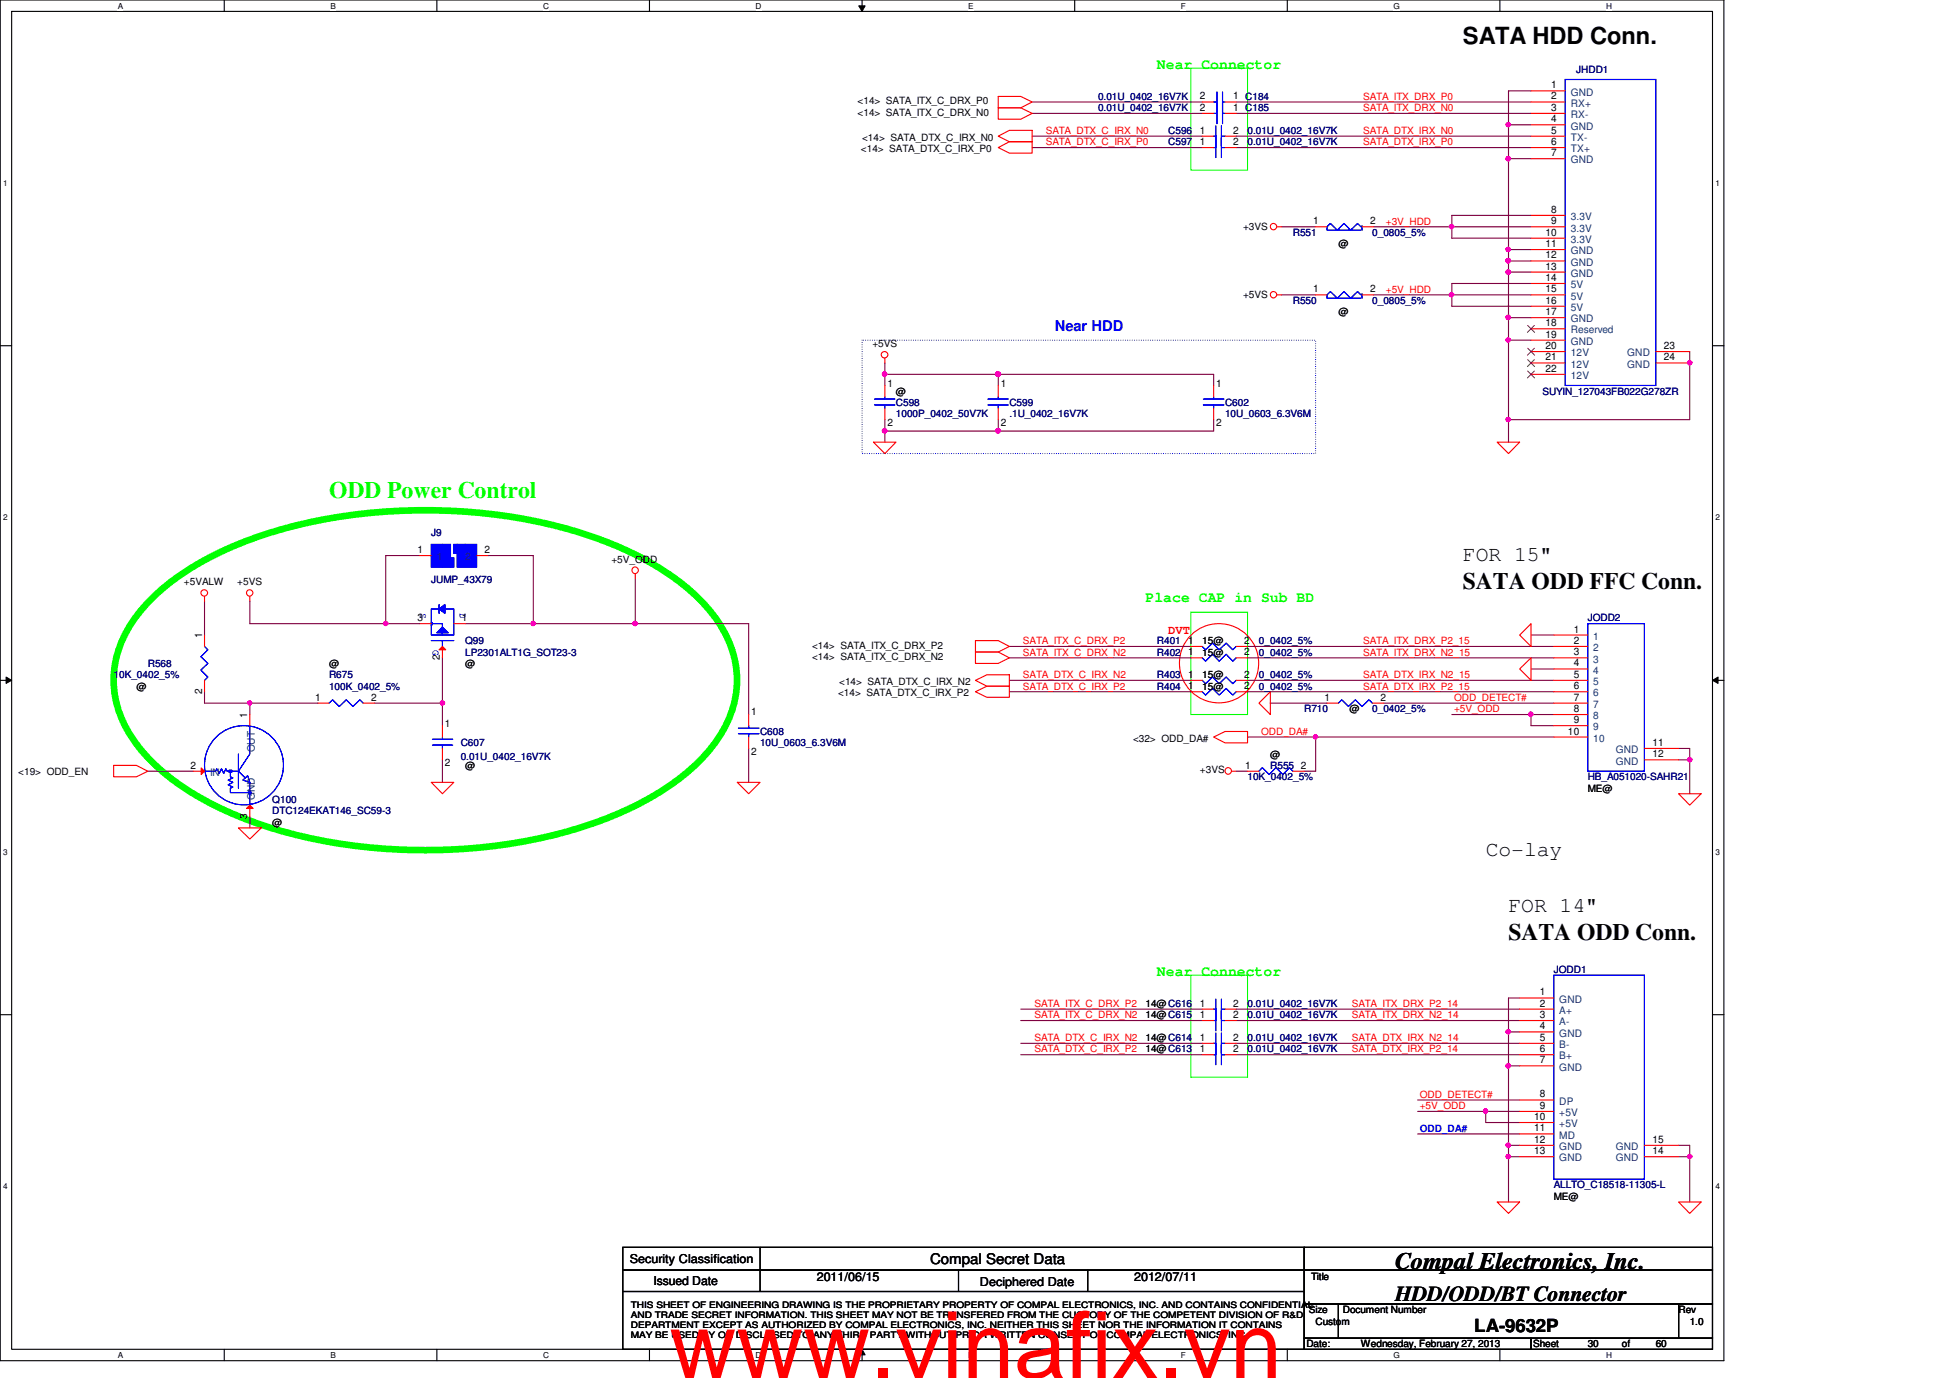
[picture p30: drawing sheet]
<svg xmlns="http://www.w3.org/2000/svg" width="297mm" height="210mm" viewBox="0 0 297 210" stroke-linecap="round" stroke-linejoin="round" font-family="sans-serif">
<defs><g id="words">
<text font-size="14.1" fill="#f00" x="102" y="209.9">www.vinafix.vn</text>
<g font-size="3.6">
<text x="222.8" y="6.8">SATA HDD Conn.</text>
<text x="222.8" y="89.7">SATA ODD FFC Conn.</text>
<text x="229.8" y="143.2">SATA ODD Conn.</text>
<text x="212.5" y="193.3">Compal Electronics, Inc.</text>
</g>
<text font-size="3.6" fill="#0f0" x="50.1" y="75.9">ODD Power Control</text>
<g font-size="3.3">
<text x="222.8" y="85.5">FOR 15&quot;</text>
<text x="226.3" y="130.3">Co-lay</text>
<text x="229.8" y="139">FOR 14&quot;</text>
<text x="212.5" y="198.1">HDD/ODD/BT Connector</text>
</g>
<text font-size="2.8" x="224.6" y="202.9">LA-9632P</text>
<g font-size="2.2" fill="#0f0">
<text x="176.2" y="10.5">Near Connector</text>
<text x="174.5" y="91.7">Place CAP in Sub BD</text>
<text x="176.2" y="148.7">Near Connector</text>
</g>
<text font-size="2.2" fill="#00f" x="160.7" y="50.5">Near HDD</text>
<text font-size="2.2" x="141.7" y="192.5">Compal Secret Data</text>
<text font-size="1.9" fill="#f00" x="178" y="96.6">DVT</text>
<g font-size="1.9">
<text x="95.9" y="192.4">Security Classification</text>
<text x="99.5" y="195.7">Issued Date</text>
<text x="124.4" y="195.2">2011/06/15</text>
<text x="149.3" y="195.8">Deciphered Date</text>
<text x="172.8" y="195.2">2012/07/11</text>
</g>
<g font-size="1.6">
<text x="182.7" y="15.2">2</text>
<text x="182.7" y="16.9">2</text>
<text x="187.8" y="15.2">1 C184</text>
<text x="187.8" y="16.9">1 C185</text>
<text x="236.3" y="13.5">1</text>
<text x="236.3" y="15.2">2</text>
<text x="236.3" y="16.9">3</text>
<text x="182.7" y="22.1">1</text>
<text x="182.7" y="20.4">1</text>
<text x="187.8" y="22.1">2</text>
<text x="187.8" y="20.4">2</text>
<text x="236.3" y="18.6">4</text>
<text x="236.3" y="20.4">5</text>
<text x="236.3" y="22.1">6</text>
<text x="236.3" y="23.8">7</text>
<text x="200" y="34.2">1</text>
<text x="208.7" y="34.2">2</text>
<text x="235.4" y="35.9">10</text>
<text x="236.3" y="32.4">8</text>
<text x="236.3" y="34.2">9</text>
<text x="235.4" y="37.6">11</text>
<text x="235.4" y="39.4">12</text>
<text x="235.4" y="41.1">13</text>
<text x="200" y="44.5">1</text>
<text x="208.7" y="44.5">2</text>
<text x="235.4" y="42.8">14</text>
<text x="235.4" y="44.5">15</text>
<text x="235.4" y="46.3">16</text>
<text x="235.4" y="48">17</text>
<text x="235.4" y="49.7">18</text>
<text x="235.4" y="51.4">19</text>
<text x="235.4" y="53.2">20</text>
<text x="253.4" y="53.2">23</text>
<text x="135.2" y="58.9">1</text>
<text x="152.4" y="58.9">1</text>
<text x="185.2" y="58.9">1</text>
<text x="235.4" y="54.9">21</text>
<text x="235.4" y="56.6">22</text>
<text x="253.4" y="54.9">24</text>
<text x="135.2" y="64.9">2</text>
<text x="152.4" y="64.9">2</text>
<text x="185.2" y="64.9">2</text>
<text x="63.6" y="84.2">1</text>
<text x="73.8" y="84.2">2</text>
<text x="63.6" y="94.6">3</text>
<text x="70.4" y="94.6">1</text>
<text x="30.8" y="97.2" transform="rotate(-90 30.8 97.2)">1</text>
<text x="67" y="100.5" transform="rotate(-90 67 100.5)">2</text>
<text x="181" y="99.8">1</text>
<text x="181" y="98.1">1</text>
<text x="189.5" y="99.8">2</text>
<text x="189.5" y="98.1">2</text>
<text x="239.7" y="96.4">1</text>
<text x="239.7" y="98.1">2</text>
<text x="239.7" y="99.8">3</text>
<text x="239.7" y="101.5">4</text>
<text x="30.8" y="105.7" transform="rotate(-90 30.8 105.7)">2</text>
<text x="48" y="106.7">1</text>
<text x="56.6" y="106.7">2</text>
<text x="181" y="103.3">1</text>
<text x="181" y="105">1</text>
<text x="189.5" y="103.3">2</text>
<text x="189.5" y="105">2</text>
<text x="201.8" y="106.7">1</text>
<text x="210.3" y="106.7">2</text>
<text x="239.7" y="103.3">5</text>
<text x="239.7" y="105">6</text>
<text x="239.7" y="106.7">7</text>
<text x="37.7" y="109.3" transform="rotate(-90 37.7 109.3)">1</text>
<text x="67.8" y="110.7">1</text>
<text x="114.4" y="109">1</text>
<text x="238.8" y="111.9">10</text>
<text x="239.7" y="108.5">8</text>
<text x="239.7" y="110.2">9</text>
<text x="251.7" y="113.6">11</text>
<text x="29" y="117.1">2</text>
<text x="67.8" y="116.7">2</text>
<text x="114.4" y="114.9">2</text>
<text x="189.7" y="117.1">1</text>
<text x="198.2" y="117.1">2</text>
<text x="251.7" y="115.4">12</text>
<text x="37.7" y="124.7" transform="rotate(-90 37.7 124.7)">3</text>
<text x="182.7" y="155.1">1</text>
<text x="182.7" y="153.3">1</text>
<text x="187.8" y="155.1">2</text>
<text x="187.8" y="153.3">2</text>
<text x="234.6" y="151.6">1</text>
<text x="234.6" y="153.3">2</text>
<text x="234.6" y="155.1">3</text>
<text x="182.7" y="158.5">1</text>
<text x="182.7" y="160.3">1</text>
<text x="187.8" y="158.5">2</text>
<text x="187.8" y="160.3">2</text>
<text x="234.6" y="156.8">4</text>
<text x="234.6" y="158.5">5</text>
<text x="234.6" y="160.3">6</text>
<text x="234.6" y="162">7</text>
<text x="234.6" y="167.2">8</text>
<text x="233.7" y="170.6">10</text>
<text x="233.7" y="172.3">11</text>
<text x="234.6" y="168.9">9</text>
<text x="233.7" y="174.1">12</text>
<text x="233.7" y="175.8">13</text>
<text x="251.7" y="175.8">14</text>
<text x="251.7" y="174.1">15</text>
</g>
<g font-size="1.6" fill="#004080">
<text x="239.3" y="14.6">GND</text>
<text x="239.3" y="16.3">RX+</text>
<text x="239.3" y="18">RX-</text>
<text x="239.3" y="19.7">GND</text>
<text x="239.3" y="21.5">TX-</text>
<text x="239.3" y="23.2">TX+</text>
<text x="239.3" y="24.9">GND</text>
<text x="239.3" y="33.5">3.3V</text>
<text x="239.3" y="35.3">3.3V</text>
<text x="239.3" y="37">3.3V</text>
<text x="239.3" y="38.7">GND</text>
<text x="239.3" y="40.5">GND</text>
<text x="239.3" y="42.2">GND</text>
<text x="239.3" y="43.9">5V</text>
<text x="239.3" y="45.6">5V</text>
<text x="239.3" y="47.4">5V</text>
<text x="239.3" y="49.1">GND</text>
<text x="239.3" y="50.8">Reserved</text>
<text x="239.3" y="52.5">GND</text>
<text x="239.3" y="54.3">12V</text>
<text x="239.3" y="56">12V</text>
<text x="239.3" y="57.7">12V</text>
<text x="247.9" y="54.3">GND</text>
<text x="247.9" y="56">GND</text>
<text x="66.5" y="85.3">1</text>
<text x="70.9" y="85.3">2</text>
<text x="242.7" y="97.5">1</text>
<text x="242.7" y="99.2">2</text>
<text x="242.7" y="100.9">3</text>
<text x="242.7" y="102.6">4</text>
<text x="242.7" y="104.4">5</text>
<text x="242.7" y="106.1">6</text>
<text x="242.7" y="107.8">7</text>
<text x="242.7" y="109.6">8</text>
<text x="242.7" y="111.3">9</text>
<text x="242.7" y="113">10</text>
<text x="32" y="118.2">IN</text>
<text x="38.8" y="114.6" transform="rotate(-90 38.8 114.6)">OUT</text>
<text x="246.1" y="114.7">GND</text>
<text x="246.1" y="116.5">GND</text>
<text x="38.8" y="121.8" transform="rotate(-90 38.8 121.8)">GND</text>
<text x="237.5" y="152.7">GND</text>
<text x="237.5" y="154.4">A+</text>
<text x="237.5" y="156.2">A-</text>
<text x="237.5" y="157.9">GND</text>
<text x="237.5" y="159.6">B-</text>
<text x="237.5" y="161.4">B+</text>
<text x="237.5" y="163.1">GND</text>
<text x="237.5" y="168.3">DP</text>
<text x="237.5" y="170">+5V</text>
<text x="237.5" y="171.7">+5V</text>
<text x="237.5" y="173.4">MD</text>
<text x="237.5" y="175.2">GND</text>
<text x="237.5" y="176.9">GND</text>
<text x="246.1" y="176.9">GND</text>
<text x="246.1" y="175.2">GND</text>
</g>
<g font-size="1.5" fill="#000080">
<text x="240.1" y="11.1">JHDD1</text>
<text x="167.3" y="15.2">0.01U_0402_16V7K</text>
<text x="167.3" y="16.9">0.01U_0402_16V7K</text>
<text x="178" y="22.1">C597</text>
<text x="178" y="20.4">C596</text>
<text x="190" y="22.1">0.01U_0402_16V7K</text>
<text x="190" y="20.4">0.01U_0402_16V7K</text>
<text x="196.9" y="35.9">R551</text>
<text x="209" y="35.9">0_0805_5%</text>
<text x="196.9" y="46.3">R550</text>
<text x="209" y="46.3">0_0805_5%</text>
<text x="136.5" y="61.8">C598</text>
<text x="136.5" y="63.6">1000P_0402_50V7K</text>
<text x="153.8" y="61.8">C599</text>
<text x="153.8" y="63.6">.1U_0402_16V7K</text>
<text x="186.6" y="61.8">C602</text>
<text x="186.6" y="63.6">10U_0603_6.3V6M</text>
<text x="234.9" y="60.1">SUYIN_127043FB022G278ZR</text>
<text x="65.7" y="81.7">J9</text>
<text x="65.7" y="88.8">JUMP_43X79</text>
<text x="241.8" y="94.7">JODD2</text>
<text x="22.5" y="101.6">R568</text>
<text x="70.9" y="98.1">Q99</text>
<text x="70.9" y="99.9">LP2301ALT1G_SOT23-3</text>
<text x="176.2" y="99.9">R402</text>
<text x="176.2" y="98.1">R401</text>
<text x="191.8" y="99.9">0_0402_5%</text>
<text x="191.8" y="98.1">0_0402_5%</text>
<text x="17.3" y="103.3">10K_0402_5%</text>
<text x="50.1" y="103.3">R675</text>
<text x="50.1" y="105">100K_0402_5%</text>
<text x="176.2" y="103.3">R403</text>
<text x="176.2" y="105">R404</text>
<text x="191.8" y="103.3">0_0402_5%</text>
<text x="191.8" y="105">0_0402_5%</text>
<text x="70.2" y="113.7">C607</text>
<text x="115.8" y="111.9">C608</text>
<text x="115.8" y="113.7">10U_0603_6.3V6M</text>
<text x="198.7" y="108.5">R710</text>
<text x="209" y="108.5">0_0402_5%</text>
<text x="70.2" y="115.7">0.01U_0402_16V7K</text>
<text x="190" y="118.9">10K_0402_5%</text>
<text x="193.5" y="117.1">R555</text>
<text x="241.8" y="118.9">HB_A051020-SAHR21</text>
<text x="41.5" y="122.3">Q100</text>
<text x="41.5" y="124">DTC124EKAT146_SC59-3</text>
<text x="236.7" y="148.2">JODD1</text>
<text x="190" y="155.1">0.01U_0402_16V7K</text>
<text x="190" y="153.4">0.01U_0402_16V7K</text>
<text x="190" y="158.6">0.01U_0402_16V7K</text>
<text x="190" y="160.3">0.01U_0402_16V7K</text>
<text x="236.7" y="181">ALLTO_C18518-11305-L</text>
</g>
<g font-size="1.5">
<text x="130.6" y="15.9">&lt;14&gt; SATA_ITX_C_DRX_P0</text>
<text x="130.6" y="17.7">&lt;14&gt; SATA_ITX_C_DRX_N0</text>
<text x="131.1" y="23.2">&lt;14&gt; SATA_DTX_C_IRX_P0</text>
<text x="131.3" y="21.4">&lt;14&gt; SATA_DTX_C_IRX_N0</text>
<text x="189.4" y="35.1">+3VS</text>
<text x="203.9" y="37.7">@</text>
<text x="189.4" y="45.5">+5VS</text>
<text x="132.9" y="52.9">+5VS</text>
<text x="203.9" y="48">@</text>
<text x="136.5" y="60.1">@</text>
<text x="28" y="89.2">+5VALW</text>
<text x="36.1" y="89.2">+5VS</text>
<text x="93.1" y="85.7">+5V_ODD</text>
<text x="50.1" y="101.6">@</text>
<text x="70.9" y="101.6">@</text>
<text x="123.7" y="98.8">&lt;14&gt; SATA_ITX_C_DRX_P2</text>
<text x="123.7" y="100.5">&lt;14&gt; SATA_ITX_C_DRX_N2</text>
<text x="183.1" y="99.9">15@</text>
<text x="183.1" y="98.1">15@</text>
<text x="20.8" y="105">@</text>
<text x="127.7" y="106.1">&lt;14&gt; SATA_DTX_C_IRX_P2</text>
<text x="127.8" y="104.4">&lt;14&gt; SATA_DTX_C_IRX_N2</text>
<text x="183.1" y="103.3">15@</text>
<text x="183.1" y="105">15@</text>
<text x="172.6" y="113">&lt;32&gt; ODD_DA#</text>
<text x="205.6" y="108.5">@</text>
<text x="2.8" y="118">&lt;19&gt; ODD_EN</text>
<text x="70.9" y="117.1">@</text>
<text x="182.8" y="117.8">+3VS</text>
<text x="193.5" y="115.4">@</text>
<text x="41.5" y="125.8">@</text>
<text x="241.8" y="120.6">ME@</text>
<text x="174.5" y="155.1">14@C615</text>
<text x="174.5" y="153.4">14@C616</text>
<text x="174.5" y="158.6">14@C614</text>
<text x="174.5" y="160.3">14@C613</text>
<text x="236.7" y="182.8">ME@</text>
<text x="199.7" y="195">Title</text>
<text x="199.4" y="200">Size</text>
<text x="200.4" y="201.8">Custom</text>
<text x="204.6" y="200">Document Number</text>
<text x="255.7" y="200">Rev</text>
<text x="257.4" y="201.8">1.0</text>
<text x="199" y="205.2">Date:</text>
<text x="207.3" y="205.2">Wednesday, February 27, 2013</text>
<text x="233.5" y="205.2">Sheet</text>
<text x="241.8" y="205.2">30</text>
<text x="247.1" y="205.2">of</text>
<text x="252.2" y="205.2">60</text>
</g>
<g font-size="1.5" fill="#f00">
<text x="207.6" y="16.9">SATA_ITX_DRX_N0</text>
<text x="207.6" y="15.2">SATA_ITX_DRX_P0</text>
<text x="159.3" y="22.1">SATA_DTX_C_IRX_P0</text>
<text x="159.3" y="20.4">SATA_DTX_C_IRX_N0</text>
<text x="207.6" y="20.4">SATA_DTX_IRX_N0</text>
<text x="207.6" y="22.1">SATA_DTX_IRX_P0</text>
<text x="211.1" y="34.2">+3V_HDD</text>
<text x="211.1" y="44.6">+5V_HDD</text>
<text x="155.8" y="98.1">SATA_ITX_C_DRX_P2</text>
<text x="155.8" y="99.9">SATA_ITX_C_DRX_N2</text>
<text x="207.6" y="99.9">SATA_ITX_DRX_N2_15</text>
<text x="207.6" y="98.1">SATA_ITX_DRX_P2_15</text>
<text x="155.8" y="103.3">SATA_DTX_C_IRX_N2</text>
<text x="155.8" y="105">SATA_DTX_C_IRX_P2</text>
<text x="207.6" y="105">SATA_DTX_IRX_P2_15</text>
<text x="207.6" y="103.3">SATA_DTX_IRX_N2_15</text>
<text x="221.5" y="106.8">ODD_DETECT#</text>
<text x="192.1" y="111.9">ODD_DA#</text>
<text x="221.5" y="108.5">+5V_ODD</text>
<text x="157.6" y="153.4">SATA_ITX_C_DRX_P2</text>
<text x="157.6" y="155.1">SATA_ITX_C_DRX_N2</text>
<text x="205.9" y="155.1">SATA_ITX_DRX_N2_14</text>
<text x="205.9" y="153.4">SATA_ITX_DRX_P2_14</text>
<text x="157.6" y="158.6">SATA_DTX_C_IRX_N2</text>
<text x="157.6" y="160.3">SATA_DTX_C_IRX_P2</text>
<text x="205.9" y="160.3">SATA_DTX_IRX_P2_14</text>
<text x="205.9" y="158.6">SATA_DTX_IRX_N2_14</text>
<text x="216.3" y="167.2">ODD_DETECT#</text>
<text x="216.3" y="169">+5V_ODD</text>
</g>
<g font-size="1.5" fill="#00f">
<text x="64" y="93.4" transform="rotate(90 64 93.4)">S</text>
<text x="70.1" y="93.4" transform="rotate(90 70.1 93.4)">D</text>
<text x="65.9" y="99" transform="rotate(90 65.9 99)">G</text>
<text x="216.3" y="172.4">ODD_DA#</text>
</g>
<g font-size="1.4">
<text x="96.1" y="199.2">THIS SHEET OF ENGINEERING DRAWING IS THE PROPRIETARY PROPERTY OF COMPAL ELECTRONICS, INC. AND CONTAINS CONFIDENTIAL</text>
<text x="96.1" y="200.7">AND TRADE SECRET INFORMATION. THIS SHEET MAY NOT BE TRANSFERED FROM THE CUSTODY OF THE COMPETENT DIVISION OF R&amp;D</text>
<text x="96.1" y="202.3">DEPARTMENT EXCEPT AS AUTHORIZED BY COMPAL ELECTRONICS, INC. NEITHER THIS SHEET NOR THE INFORMATION IT CONTAINS</text>
<text x="96.1" y="203.9">MAY BE USED BY OR DISCLOSED TO ANY THIRD PARTY WITHOUT PRIOR WRITTEN CONSENT OF COMPAL ELECTRONICS, INC.</text>
</g>
<g font-size="1.3">
<text x="17.9" y="1.4">A</text>
<text x="50.3" y="1.4">B</text>
<text x="82.7" y="1.4">C</text>
<text x="115.1" y="1.4">D</text>
<text x="147.5" y="1.4">E</text>
<text x="179.9" y="1.4">F</text>
<text x="212.3" y="1.4">G</text>
<text x="244.6" y="1.4">H</text>
<text x=".5" y="28.3">1</text>
<text x="261.3" y="28.3">1</text>
<text x=".5" y="79.2">2</text>
<text x="261.3" y="79.2">2</text>
<text x=".5" y="130.2">3</text>
<text x="261.3" y="130.2">3</text>
<text x=".5" y="181.1">4</text>
<text x="261.3" y="181.1">4</text>
<text x="17.9" y="206.9">A</text>
<text x="50.3" y="206.9">B</text>
<text x="82.7" y="206.9">C</text>
<text x="115.1" y="206.9">D</text>
<text x="147.5" y="206.9">E</text>
<text x="179.9" y="206.9">F</text>
<text x="212.3" y="206.9">G</text>
<text x="244.6" y="206.9">H</text>
</g>
</g></defs>
<path d="M0 0h262.6v207.3h-262.6zM1.8 1.7h259.1v203.8h-259.1z" fill="none" stroke="#000" stroke-width=".17"/>
<g fill="#fff">
<path d="M17.9 .2h.9v1.4h-.9z"/>
<path d="M17.9 205.7h.9v1.4h-.9z"/>
</g>
<path d="M34.2 0v1.7M34.2 205.5v1.8" fill="none" stroke="#000" stroke-width=".17"/>
<g fill="#fff">
<path d="M50.3 .2h.8v1.4h-.8z"/>
<path d="M50.3 205.7h.8v1.4h-.8z"/>
</g>
<path d="M66.5 0v1.7M66.5 205.5v1.8" fill="none" stroke="#000" stroke-width=".17"/>
<g fill="#fff">
<path d="M82.7 .2h.9v1.4h-.9z"/>
<path d="M82.7 205.7h.9v1.4h-.9z"/>
</g>
<path d="M98.9 0v1.7M98.9 205.5v1.8" fill="none" stroke="#000" stroke-width=".17"/>
<g fill="#fff">
<path d="M115.1 .2h.9v1.4h-.9z"/>
<path d="M115.1 205.7h.9v1.4h-.9z"/>
</g>
<path d="M131.3 0v1.7M131.3 205.5v1.8" fill="none" stroke="#000" stroke-width=".17"/>
<path d="M130.8 .9h1l-.5 .8zM131.3 205.5l.5 .9h-1z" fill="#000"/>
<path d="M130.8 .9h1l-.5 .8zM131.3 205.5l.5 .9h-1z" fill="none" stroke="#000" stroke-width=".15"/>
<g fill="#fff">
<path d="M147.5 .2h.8v1.4h-.8z"/>
<path d="M147.5 205.7h.8v1.4h-.8z"/>
</g>
<path d="M163.7 0v1.7M163.7 205.5v1.8" fill="none" stroke="#000" stroke-width=".17"/>
<g fill="#fff">
<path d="M179.9 .2h.7v1.4h-.7z"/>
<path d="M179.9 205.7h.7v1.4h-.7z"/>
</g>
<path d="M196.1 0v1.7M196.1 205.5v1.8" fill="none" stroke="#000" stroke-width=".17"/>
<g fill="#fff">
<path d="M212.3 .2h.9v1.4h-.9z"/>
<path d="M212.3 205.7h.9v1.4h-.9z"/>
</g>
<path d="M228.5 0v1.7M228.5 205.5v1.8" fill="none" stroke="#000" stroke-width=".17"/>
<g fill="#fff">
<path d="M244.6 .2h.9v1.4h-.9z"/>
<path d="M244.6 205.7h.9v1.4h-.9z"/>
<path d="M.5 27.2h.7v1.4h-.7z"/>
<path d="M261.3 27.2h.7v1.4h-.7z"/>
<path d="M.5 78.1h.7v1.4h-.7z"/>
<path d="M261.3 78.1h.7v1.4h-.7z"/>
</g>
<path d="M0 52.7h1.8M260.9 52.7h1.7" fill="none" stroke="#000" stroke-width=".17"/>
<g fill="#fff">
<path d="M.5 129.1h.7v1.4h-.7z"/>
<path d="M261.3 129.1h.7v1.4h-.7z"/>
</g>
<path d="M0 103.6h1.8M260.9 103.6h1.7" fill="none" stroke="#000" stroke-width=".17"/>
<path d="M.9 103.1l.9 .5-.9 .5zM260.9 103.6l.8-.5v1z" fill="#000"/>
<path d="M.9 103.1l.9 .5-.9 .5zM260.9 103.6l.8-.5v1z" fill="none" stroke="#000" stroke-width=".15"/>
<g fill="#fff">
<path d="M.5 180h.7v1.4h-.7z"/>
<path d="M261.3 180h.7v1.4h-.7z"/>
</g>
<path d="M0 154.6h1.8M260.9 154.6h1.7" fill="none" stroke="#000" stroke-width=".17"/>
<path d="M131.3 51.8h69.1v17.3h-69.1z" fill="none" stroke="#00f" stroke-width=".17" stroke-dasharray="0 .3"/>
<path d="M181.4 10.4h8.6v15.5h-8.6zM181.4 93.3h8.6v15.5h-8.6zM181.4 148.6h8.6v15.5h-8.6z" fill="none" stroke="#0f0" stroke-width=".17"/>
<path d="M23.8 90.5a45.2 45.2 0 0 1 17-9.2 83.1 83.1 0 0 1 47.9 0 45.3 45.3 0 0 1 17.1 9.2 19.1 19.1 0 0 1 6.4 11.3 16.6 16.6 0 0 1-5 13.4 40.8 40.8 0 0 1-15.9 9.9 82.3 82.3 0 0 1-45 2.4 54.7 54.7 0 0 1-19.1-8.1 24.2 24.2 0 0 1-8.9-10.6 15 15 0 0 1 1.6-13.7l1.1-1.6 1.3-1.5z" fill="none" stroke="#0f0" stroke-width="1"/>
<circle cx="185.7" cy="101" r="6" fill="none" stroke="#f00" stroke-width=".17"/>
<path d="M188.3 17.3h44.9M188.3 15.5h44.9M229.8 13.8v5.2M157.2 22.5h25.9M157.2 20.7h25.9M188.3 20.7h44.9M188.3 22.5h44.9M134.8 55.3v1.7M184.9 57h-32.8v1.7M134.8 65.7v1.7M152.1 63.9v1.8" fill="none" stroke="#800040" stroke-width=".17"/>
<circle cx="152" cy="57" r=".34" fill="#f0f"/>
<circle cx="152" cy="57" r=".34" fill="none" stroke="#f0f" stroke-width=".17"/>
<path d="M229.8 13.8h3.4M229.8 19h3.4M134.8 57v1.7M134.8 63.9v1.8M184.9 63.9v1.8h-32.8M229.8 63.9v3.5" fill="none" stroke="#800040" stroke-width=".17"/>
<circle cx="152" cy="65.6" r=".34" fill="#f0f"/>
<circle cx="152" cy="65.6" r=".34" fill="none" stroke="#f0f" stroke-width=".17"/>
<path d="M134.8 65.7h17.3" fill="none" stroke="#800040" stroke-width=".17"/>
<circle cx="152" cy="65.6" r=".34" fill="#f0f"/>
<circle cx="152" cy="65.6" r=".34" fill="none" stroke="#f0f" stroke-width=".17"/>
<circle cx="134.7" cy="65.6" r=".34" fill="#f0f"/>
<circle cx="134.7" cy="65.6" r=".34" fill="none" stroke="#f0f" stroke-width=".17"/>
<path d="M134.8 57h17.3M184.9 57v1.7" fill="none" stroke="#800040" stroke-width=".17"/>
<circle cx="152" cy="57" r=".34" fill="#f0f"/>
<circle cx="152" cy="57" r=".34" fill="none" stroke="#f0f" stroke-width=".17"/>
<circle cx="134.7" cy="57" r=".34" fill="#f0f"/>
<circle cx="134.7" cy="57" r=".34" fill="none" stroke="#f0f" stroke-width=".17"/>
<path d="M81.2 95h15.6M67.4 115.7v3.5" fill="none" stroke="#800040" stroke-width=".17"/>
<circle cx="96.7" cy="95" r=".32" fill="#f0f"/>
<circle cx="96.7" cy="95" r=".32" fill="none" stroke="#f0f" stroke-width=".17"/>
<circle cx="81.2" cy="95" r=".32" fill="#f0f"/>
<circle cx="81.2" cy="95" r=".32" fill="none" stroke="#f0f" stroke-width=".17"/>
<path d="M58.8 95h5.2" fill="none" stroke="#800040" stroke-width=".17"/>
<circle cx="58.8" cy="95" r=".33" fill="#f0f"/>
<circle cx="58.8" cy="95" r=".33" fill="none" stroke="#f0f" stroke-width=".17"/>
<path d="M38.1 91.6v3.4M22.5 117.5h6.9M67.4 107.1v3.4M38.1 124.4v1.7" fill="none" stroke="#800040" stroke-width=".17"/>
<circle cx="67.4" cy="107.1" r=".33" fill="#f0f"/>
<circle cx="67.4" cy="107.1" r=".33" fill="none" stroke="#f0f" stroke-width=".17"/>
<path d="M96.8 95h17.2" fill="none" stroke="#800040" stroke-width=".17"/>
<circle cx="96.7" cy="95" r=".32" fill="#f0f"/>
<circle cx="96.7" cy="95" r=".32" fill="none" stroke="#f0f" stroke-width=".17"/>
<path d="M233.2 24.2h-3.4v13.8M64 84.6h-5.2v10.4h-20.7M81.2 84.6v10.4h-10.3M38.1 107.1v1.7" fill="none" stroke="#800040" stroke-width=".17"/>
<circle cx="229.7" cy="24.2" r=".34" fill="#f0f"/>
<circle cx="229.7" cy="24.2" r=".34" fill="none" stroke="#f0f" stroke-width=".17"/>
<path d="M257.4 55.3v8.6" fill="none" stroke="#800040" stroke-width=".17"/>
<circle cx="257.4" cy="55.3" r=".33" fill="#f0f"/>
<circle cx="257.4" cy="55.3" r=".33" fill="none" stroke="#f0f" stroke-width=".17"/>
<path d="M229.8 63.9h27.6" fill="none" stroke="#800040" stroke-width=".17"/>
<circle cx="229.8" cy="63.9" r=".33" fill="#f0f"/>
<circle cx="229.8" cy="63.9" r=".33" fill="none" stroke="#f0f" stroke-width=".17"/>
<path d="M229.8 38h3.4M229.8 39.8v1.6M221.2 43.2v1.7" fill="none" stroke="#800040" stroke-width=".17"/>
<circle cx="229.7" cy="39.7" r=".34" fill="#f0f"/>
<circle cx="229.7" cy="39.7" r=".34" fill="none" stroke="#f0f" stroke-width=".17"/>
<path d="M229.8 48.4v3.4h3.4" fill="none" stroke="#800040" stroke-width=".17"/>
<circle cx="229.7" cy="48.3" r=".34" fill="#f0f"/>
<circle cx="229.7" cy="48.3" r=".34" fill="none" stroke="#f0f" stroke-width=".17"/>
<path d="M229.8 38v1.8M221.2 43.2h12M229.8 41.4v7h3.4" fill="none" stroke="#800040" stroke-width=".17"/>
<circle cx="229.7" cy="39.7" r=".34" fill="#f0f"/>
<circle cx="229.7" cy="39.7" r=".34" fill="none" stroke="#f0f" stroke-width=".17"/>
<circle cx="229.8" cy="38" r=".33" fill="#f0f"/>
<circle cx="229.8" cy="38" r=".33" fill="none" stroke="#f0f" stroke-width=".17"/>
<path d="M229.8 39.8h3.4M229.8 41.4h3.4" fill="none" stroke="#800040" stroke-width=".17"/>
<circle cx="229.7" cy="41.4" r=".34" fill="#f0f"/>
<circle cx="229.7" cy="41.4" r=".34" fill="none" stroke="#f0f" stroke-width=".17"/>
<path d="M233.2 44.9h-12v1.8" fill="none" stroke="#800040" stroke-width=".17"/>
<circle cx="221.1" cy="44.9" r=".33" fill="#f0f"/>
<circle cx="221.1" cy="44.9" r=".33" fill="none" stroke="#f0f" stroke-width=".17"/>
<path d="M221.2 46.7h12M229.8 51.8v12.1" fill="none" stroke="#800040" stroke-width=".17"/>
<circle cx="229.8" cy="51.8" r=".33" fill="#f0f"/>
<circle cx="229.8" cy="51.8" r=".33" fill="none" stroke="#f0f" stroke-width=".17"/>
<path d="M229.8 19v5.2" fill="none" stroke="#800040" stroke-width=".17"/>
<circle cx="229.8" cy="19" r=".33" fill="#f0f"/>
<circle cx="229.8" cy="19" r=".33" fill="none" stroke="#f0f" stroke-width=".17"/>
<path d="M257.4 53.6v1.7M31.2 91.6v5.1M31.2 105.4v1.7h17.2M67.4 100.2v6.9h-10.3M188.3 117.5h1.7M198.7 117.5h1.7" fill="none" stroke="#800040" stroke-width=".17"/>
<circle cx="38" cy="107.1" r=".32" fill="#f0f"/>
<circle cx="38" cy="107.1" r=".32" fill="none" stroke="#f0f" stroke-width=".17"/>
<path d="M190 98.5h46.7M153.8 103.6h27.6M153.8 105.4h27.6M190 105.4h46.7M190 103.6h46.7M190 100.2h46.7M190 112.3h10.4M210.8 107.1h25.9M233.2 101.9h3.5M233.2 108.8h3.5" fill="none" stroke="#800040" stroke-width=".17"/>
<circle cx="233.2" cy="108.8" r=".33" fill="#f0f"/>
<circle cx="233.2" cy="108.8" r=".33" fill="none" stroke="#f0f" stroke-width=".17"/>
<path d="M153.8 98.5h27.6M153.8 100.2h27.6M193.5 107.1h8.6M200.4 112.3v5.2M221.2 108.8h12v1.7h3.5" fill="none" stroke="#800040" stroke-width=".17"/>
<circle cx="200.4" cy="112.2" r=".32" fill="#f0f"/>
<circle cx="200.4" cy="112.2" r=".32" fill="none" stroke="#f0f" stroke-width=".17"/>
<path d="M157.2 17.3h25.9M157.2 15.5h25.9M195.2 44.9h5.2M74.3 84.6h6.9M96.8 88.1v6.9M114 95v13.8M233.2 96.7h3.5M200.4 112.3h36.3M255.7 114h1.7M257.4 115.7v5.2" fill="none" stroke="#800040" stroke-width=".17"/>
<circle cx="257.4" cy="115.7" r=".33" fill="#f0f"/>
<circle cx="257.4" cy="115.7" r=".33" fill="none" stroke="#f0f" stroke-width=".17"/>
<path d="M257.4 114v1.7h-1.7M155.5 158.9h27.6M155.5 153.7h27.6M155.5 155.5h27.6M188.3 158.9h43.2M188.3 155.5h43.2M188.3 153.7h43.2M155.5 160.7h27.6M188.3 160.7h43.2M215.9 167.6h15.6M215.9 172.7h15.6M226.3 169.3h5.2" fill="none" stroke="#800040" stroke-width=".17"/>
<circle cx="226.3" cy="169.2" r=".33" fill="#f0f"/>
<circle cx="226.3" cy="169.2" r=".33" fill="none" stroke="#f0f" stroke-width=".17"/>
<path d="M229.8 152h1.7M229.8 157.2v5.2M215.9 169.3h10.4v1.7h5.2" fill="none" stroke="#800040" stroke-width=".17"/>
<circle cx="229.8" cy="157.2" r=".33" fill="#f0f"/>
<circle cx="229.8" cy="157.2" r=".33" fill="none" stroke="#f0f" stroke-width=".17"/>
<path d="M229.8 157.2h1.7M229.8 162.4h1.7" fill="none" stroke="#800040" stroke-width=".17"/>
<circle cx="229.7" cy="162.3" r=".34" fill="#f0f"/>
<circle cx="229.7" cy="162.3" r=".34" fill="none" stroke="#f0f" stroke-width=".17"/>
<path d="M229.8 162.4v12.1h1.7" fill="none" stroke="#800040" stroke-width=".17"/>
<circle cx="229.8" cy="174.4" r=".33" fill="#f0f"/>
<circle cx="229.8" cy="174.4" r=".33" fill="none" stroke="#f0f" stroke-width=".17"/>
<path d="M229.8 174.5v1.7h1.7" fill="none" stroke="#800040" stroke-width=".17"/>
<circle cx="229.8" cy="176.2" r=".33" fill="#f0f"/>
<circle cx="229.8" cy="176.2" r=".33" fill="none" stroke="#f0f" stroke-width=".17"/>
<path d="M229.8 176.2v6.9M255.7 174.5h1.7M257.4 176.2v6.9" fill="none" stroke="#800040" stroke-width=".17"/>
<circle cx="257.4" cy="176.2" r=".33" fill="#f0f"/>
<circle cx="257.4" cy="176.2" r=".33" fill="none" stroke="#f0f" stroke-width=".17"/>
<path d="M195.2 34.5h5.2M209.2 34.5h12M221.2 34.5h12M221.2 34.5v1.8M233.2 32.8h-12v1.7M209.2 44.9h12M114 114v5.2M229.8 152v5.2M257.4 174.5v1.7h-1.7" fill="none" stroke="#800040" stroke-width=".17"/>
<circle cx="221.1" cy="34.5" r=".33" fill="#f0f"/>
<circle cx="221.1" cy="34.5" r=".33" fill="none" stroke="#f0f" stroke-width=".17"/>
<path d="M221.2 36.3h12" fill="none" stroke="#800040" stroke-width=".17"/>
<g fill="none" stroke="#f00" stroke-width=".17">
<path d="M152.1 14.7h3.4l1.7 .8-1.7 .9h-3.4zM152.1 16.4h3.4l1.7 .9-1.7 .9h-3.4zM152.1 20.7l1.7-.8h3.4v1.7h-3.4zM152.1 22.5l1.7-.9h3.4v1.7h-3.4zM183.1 22.5h1.8M183.1 20.7h1.8M186.6 22.5h1.7M186.6 20.7h1.7M194.5 34.5h.7M200.4 34.5h1.7M207.5 34.5h1.7M134.8 54.6v.7"/>
<path d="M184.9 58.7v1.8M194.5 44.9h.7M200.4 44.9h1.7M207.5 44.9h1.7M133.1 67.4h3.4l-1.7 1.7zM184.9 62.2v1.7M228.1 67.4h3.4l-1.7 1.7zM31.2 90.8v.8M38.1 90.8v.8M96.8 87.4v.7M148.6 97.6h3.5l1.7 .9-1.7 .8h-3.5zM148.6 99.3h3.5l1.7 .9-1.7 .9h-3.5z"/>
<path d="M231.5 96.7l1.7-1.7v3.5zM236.7 96.7h5.2M236.7 98.5h5.2M17.3 116.6h3.5l1.7 .9-1.7 .8h-3.5zM65.7 119.2h3.4l-1.7 1.7zM112.3 119.2h3.5l-1.8 1.7zM148.6 105.4l1.7-.9h3.5v1.7h-3.5zM148.6 103.6l1.7-.8h3.5v1.7h-3.5zM181.4 100.2h1.7M181.4 103.6h1.7M181.4 105.4h1.7M184.9 112.3l1.7-.9h3.4v1.8h-3.4z"/>
<path d="M187.6 117.5h.7M188.3 100.2h1.7M188.3 103.6h1.7M188.3 105.4h1.7M190 117.5h1.8M191.8 107.1l1.7-1.7v3.4zM196.9 117.5h1.8M231.5 101.9l1.7-1.7v3.4zM236.7 100.2h5.2M236.7 101.9h5.2M236.7 103.6h5.2M236.7 105.4h5.2"/>
<path d="M236.7 107.1h5.2M236.7 108.8h5.2M236.7 110.5h5.2M236.7 112.3h5.2M250.5 114h5.2M250.5 115.7h5.2M36.3 126.1h3.5l-1.7 1.7zM255.7 120.9h3.4l-1.7 1.7zM183.1 158.9h1.8M186.6 158.9h1.7M183.1 160.7h1.8M186.6 160.7h1.7"/>
<path d="M228.1 183.1h3.4l-1.7 1.7zM255.7 183.1h3.4l-1.7 1.7z"/>
<circle cx="194" cy="34.5" r=".49"/>
<circle cx="134.8" cy="54" r=".5"/>
<circle cx="194" cy="44.9" r=".49"/>
<circle cx="31.1" cy="90.3" r=".5"/>
<circle cx="38" cy="90.3" r=".49"/>
<circle cx="96.7" cy="86.9" r=".5"/>
<circle cx="187.1" cy="117.4" r=".5"/>
</g>
<g fill="none" stroke="#000" stroke-width=".17">
<path d="M94.9 190h103.8v3.5h-103.8zM94.9 193.5h103.8v3.2h-103.8zM94.9 196.7h103.8v8.8h-103.8zM115.8 190v6.7M146 193.5v3.2M165.7 193.5v3.2M198.7 190h62.2v3.5h-62.2zM198.7 193.5h62.2v5.1h-62.2zM198.7 198.6h5.2v5.2h-5.2zM203.9 198.6h51.8v5.2h-51.8zM255.7 198.6h5.2v5.2h-5.2zM198.7 203.8h34.5v1.7h-34.5z"/>
<path d="M233.2 203.8h27.7v1.7h-27.7z"/>
</g>
<g fill="none" stroke="#00f" stroke-width=".17">
<path d="M185.2 19.2v3.1M186.1 19.2v3.1M184.9 22.5h.3M184.9 20.7h.3M185.2 20.9v3.1M186.1 20.9v3.1M186.1 22.5h.5M186.1 20.7h.5M207.3 34.5l-.5-.5-1.1 1.1-1-1.1-1 1.1-1-1.1-.6 .5v.6h5.2M207.5 34.4v.7M207.3 44.9l-.5-.5-1.1 1-1-1-1 1-1-1-.6 .5v.5h5.2M207.5 44.7v.7"/>
<path d="M183.3 61.7h3.1M183.3 60.8h3.1M184.9 60.5v.3M184.9 61.7v.5M241.9 95h8.6v22.5h-8.6zM183.1 100.2l.5 .5 1.1-1 1 1 1.1-1 1 1 .5-.5M183.1 103.6l.5 .5 1.1-1 1 1 1.1-1 1 1 .5-.5M183.1 105.4l.5 .5 1.1-1 1 1 1.1-1 1 1 .5-.5M191.8 117.5l.5-.6 1 1.1 1.1-1.1 1 1.1 1-1.1 .5 .6M184.9 158.9h.3M185.2 157.4v3.1M185.2 159.1v3.1"/>
<path d="M186.1 157.4v3.1M186.1 159.1v3.1M186.1 158.9h.5M184.9 160.7h.3M186.1 160.7h.5"/>
</g>
<path d="M67.4 95.5l.9 .9h-1.8z" fill="#00f"/>
<path d="M67.4 95.5l.9 .9h-1.8z" fill="none" stroke="#00f" stroke-width=".17"/>
<path d="M66.9 92.8l.9-.7v1.3z" fill="#00f"/>
<path d="M65.7 97.6h3.4M66.9 92.8l.9-.7v1.3zM66.9 92.8h-1.2v2.2v-.2h.2v.4h-.2M66.9 92.1v1.3M67.4 97.6v.9M67.8 92.8h1.3v3.9h-3.4v-1.7h1.7v1.7" fill="none" stroke="#00f" stroke-width=".17"/>
<path d="M67.4 95.5l.9 .9h-1.8z" fill="#00f"/>
<path d="M67.4 95.5l.9 .9h-1.8z" fill="none" stroke="#00f" stroke-width=".17"/>
<path d="M66.9 92.8l.9-.7v1.3z" fill="#00f"/>
<path d="M65.7 97.6h3.4M66.9 92.8l.9-.7v1.3zM66.9 92.8h-1.2v2.2v-.2h.2v.4h-.2M66.9 92.1v1.3M67.4 97.6v.9M67.8 92.8h1.3v3.9h-3.4v-1.7h1.7v1.7" fill="none" stroke="#00f" stroke-width=".17"/>
<path d="M66.9 99l.5-.5 .5 .5z" fill="#f00"/>
<path d="M152.1 58.7v1.8M152.1 62.2v1.7M64 95h1.7M66.9 99l.5-.5 .5 .5zM67.4 98.5v1.7M69.1 95h1.8M183.1 155.5h1.8M183.1 153.7h1.8M186.6 155.5h1.7M186.6 153.7h1.7" fill="none" stroke="#f00" stroke-width=".17"/>
<path d="M150.5 61.7h3.1M150.5 60.8h3.1M152.1 60.5v.3M152.1 61.7v.5M184.9 155.5h.3M184.9 153.7h.3M185.2 153.9v3.1M185.2 152.2v3.1M186.1 153.9v3.1M186.1 152.2v3.1M186.1 155.5h.5M186.1 153.7h.5" fill="none" stroke="#00f" stroke-width=".17"/>
<path d="M65.7 82.9h1.7v3.5h-1.7z" fill-rule="evenodd" fill="#00f"/>
<path d="M65.7 82.9h1.7v3.5h-1.7z" fill="none" stroke="#00f" stroke-width=".17"/>
<path d="M67.4 82.9h1.2v3.5h-1.2z" fill-rule="evenodd" fill="#00f"/>
<path d="M67.4 82.9h1.2v3.5h-1.2z" fill="none" stroke="#00f" stroke-width=".17"/>
<path d="M68.6 85h.5v1.4h-.5z" fill-rule="evenodd" fill="#00f"/>
<path d="M68.6 85h.5v1.4h-.5z" fill="none" stroke="#00f" stroke-width=".17"/>
<path d="M69.1 82.9h.5v1.4h-.5z" fill-rule="evenodd" fill="#00f"/>
<path d="M69.1 82.9h.5v1.4h-.5z" fill="none" stroke="#00f" stroke-width=".17"/>
<path d="M69.6 82.9h1.3v3.5h-1.3z" fill-rule="evenodd" fill="#00f"/>
<path d="M69.6 82.9h1.3v3.5h-1.3z" fill="none" stroke="#00f" stroke-width=".17"/>
<path d="M70.9 82.9h1.7v3.5h-1.7z" fill-rule="evenodd" fill="#00f"/>
<path d="M70.9 82.9h1.7v3.5h-1.7z" fill="none" stroke="#00f" stroke-width=".17"/>
<path d="M65.7 82.9h1.7v3.5h-1.7z" fill-rule="evenodd" fill="#00f"/>
<path d="M65.7 82.9h1.7v3.5h-1.7z" fill="none" stroke="#00f" stroke-width=".17"/>
<path d="M67.4 82.9h1.2v3.5h-1.2z" fill-rule="evenodd" fill="#00f"/>
<path d="M67.4 82.9h1.2v3.5h-1.2z" fill="none" stroke="#00f" stroke-width=".17"/>
<path d="M68.6 85h.5v1.4h-.5z" fill-rule="evenodd" fill="#00f"/>
<path d="M68.6 85h.5v1.4h-.5z" fill="none" stroke="#00f" stroke-width=".17"/>
<path d="M69.1 82.9h.5v1.4h-.5z" fill-rule="evenodd" fill="#00f"/>
<path d="M69.1 82.9h.5v1.4h-.5z" fill="none" stroke="#00f" stroke-width=".17"/>
<path d="M69.6 82.9h1.3v3.5h-1.3z" fill-rule="evenodd" fill="#00f"/>
<path d="M69.6 82.9h1.3v3.5h-1.3z" fill="none" stroke="#00f" stroke-width=".17"/>
<path d="M70.9 82.9h1.7v3.5h-1.7z" fill-rule="evenodd" fill="#00f"/>
<g fill="none" stroke="#00f" stroke-width=".17">
<path d="M184.9 15.5h.5M185.4 14v3.1M186.2 14v3.1M186.2 15.5h.4M238.4 12.1h13.8v46.6h-13.8zM133.2 61.7h3.1M133.2 60.8h3.1M134.8 60.5v.3M134.8 61.7v.5M31.2 98.5l.5 .5-1.1 1 1.1 1.1-1.1 1 1.1 1-.5 .5M70.9 82.9h1.7v3.5h-1.7zM31.2 117.5h1.6l.2-.4 .4 .7 .3-.7 .4 .7 .3-.7 .2 .4h1.7"/>
<path d="M34.9 117.3h.4v.3h-.4zM35.1 117.5v.8l.4 .2-.7 .3 .7 .4-.7 .4 .7 .3-.4 .2v.6h3M36.3 114.9v5.2M36.3 117.5l1 1M37 118.8l.7-.6 .4 1zM38.1 110.5v4.4l-1.8 2.6M38.1 119.2v3.4M50.1 107.1l.6-.5 1 1 1-1 1.1 1 1-1 .5 .5M203.9 107.1l.5-.5 1 1 1.1-1 1 1 1-1 .5 .5M37.9 120.6h.3v.3h-.3zM236.7 148.6h13.8v31h-13.8z"/>
<circle cx="37.2" cy="116.6" r="6"/>
</g>
<g fill="none" stroke="#f00" stroke-width=".17">
<path d="M183.1 15.5h1.8M186.6 15.5h1.7M233.2 13.8h5.2M233.2 15.5h5.2M233.2 17.3h5.2M233.2 19h5.2M233.2 20.7h5.2M233.2 22.5h5.2M233.2 24.2h5.2M233.2 32.8h5.2M233.2 34.5h5.2M233.2 36.3h5.2"/>
<path d="M233.2 38h5.2M233.2 39.8h5.2M134.8 58.7v1.8M233.2 41.4h5.2M233.2 43.2h5.2M233.2 44.9h5.2M233.2 46.7h5.2M233.2 48.4h5.2M233.2 50.1h5.2M233.2 51.8h5.2M233.2 53.6h5.2M233.2 55.3h5.2"/>
<path d="M233.2 57h5.2M252.2 53.6h5.2M252.2 55.3h5.2M134.8 62.2v1.7M31.2 96.7v1.8M64 84.6h1.7M72.6 84.6h1.7M31.2 103.6v1.8M48.4 107.1h1.7M55.3 107.1h1.8M202.1 107.1h1.8M209 107.1h1.8"/>
<path d="M231.5 152h5.2M231.5 153.7h5.2M231.5 155.5h5.2M231.5 157.2h5.2M231.5 158.9h5.2M231.5 160.7h5.2M231.5 162.4h5.2M231.5 167.6h5.2M231.5 169.3h5.2M231.5 171h5.2M231.5 172.7h5.2M231.5 174.5h5.2"/>
<path d="M231.5 176.2h5.2M250.5 176.2h5.2M250.5 174.5h5.2"/>
</g>
<path d="M232.7 49.6l1.1 1M232.7 53l1.1 1.1M232.7 54.8l1.1 1M232.7 56.5l1.1 1.1M233.7 49.6l-1 1M233.7 53l-1 1.1M233.7 54.8l-1 1M233.7 56.5l-1 1.1" fill="none" stroke="#804000" stroke-width=".15"/>
<path d="M30.6 117l.6 .5-.6 .5z" fill="#f00"/>
<path d="M29.4 117.5h1.8M30.6 117l.6 .5-.6 .5zM38.1 108.8v1.7" fill="none" stroke="#f00" stroke-width=".17"/>
<path d="M37.5 123.2l.6-.6 .5 .6z" fill="#f00"/>
<path d="M183.1 17.3h1.8M186.6 17.3h1.7M181.4 98.5h1.7M188.3 98.5h1.7M67.4 110.5v1.8M67.4 114v1.7M114 108.8v1.7M114 112.3v1.7M37.5 123.2l.6-.6 .5 .6zM38.1 122.6v1.8" fill="none" stroke="#f00" stroke-width=".17"/>
<g fill="none" stroke="#00f" stroke-width=".17">
<path d="M184.9 17.3h.5M185.4 15.7v3.1M186.2 15.7v3.1M186.2 17.3h.4M183.1 98.5l.5 .5 1.1-1 1 1 1.1-1 1 1 .5-.5M65.9 113.5h3.1M65.9 112.6h3.1M67.4 112.3v.3M67.4 113.5v.5M112.5 111.8h3.1M112.5 110.9h3.1M114 110.5v.4"/>
<path d="M114 111.8v.5"/>
</g>
<circle cx="152" cy="57" r=".34" fill="#f0f"/>
<circle cx="152" cy="57" r=".34" fill="none" stroke="#f0f" stroke-width=".17"/>
<circle cx="152" cy="65.6" r=".34" fill="#f0f"/>
<circle cx="152" cy="65.6" r=".34" fill="none" stroke="#f0f" stroke-width=".17"/>
<circle cx="152" cy="65.6" r=".34" fill="#f0f"/>
<circle cx="152" cy="65.6" r=".34" fill="none" stroke="#f0f" stroke-width=".17"/>
<circle cx="134.7" cy="65.6" r=".34" fill="#f0f"/>
<circle cx="134.7" cy="65.6" r=".34" fill="none" stroke="#f0f" stroke-width=".17"/>
<circle cx="152" cy="57" r=".34" fill="#f0f"/>
<circle cx="152" cy="57" r=".34" fill="none" stroke="#f0f" stroke-width=".17"/>
<circle cx="134.7" cy="57" r=".34" fill="#f0f"/>
<circle cx="134.7" cy="57" r=".34" fill="none" stroke="#f0f" stroke-width=".17"/>
<circle cx="96.7" cy="95" r=".32" fill="#f0f"/>
<circle cx="96.7" cy="95" r=".32" fill="none" stroke="#f0f" stroke-width=".17"/>
<circle cx="81.2" cy="95" r=".32" fill="#f0f"/>
<circle cx="81.2" cy="95" r=".32" fill="none" stroke="#f0f" stroke-width=".17"/>
<circle cx="58.8" cy="95" r=".33" fill="#f0f"/>
<circle cx="58.8" cy="95" r=".33" fill="none" stroke="#f0f" stroke-width=".17"/>
<circle cx="67.4" cy="107.1" r=".33" fill="#f0f"/>
<circle cx="67.4" cy="107.1" r=".33" fill="none" stroke="#f0f" stroke-width=".17"/>
<circle cx="96.7" cy="95" r=".32" fill="#f0f"/>
<circle cx="96.7" cy="95" r=".32" fill="none" stroke="#f0f" stroke-width=".17"/>
<circle cx="229.7" cy="24.2" r=".34" fill="#f0f"/>
<circle cx="229.7" cy="24.2" r=".34" fill="none" stroke="#f0f" stroke-width=".17"/>
<circle cx="257.4" cy="55.3" r=".33" fill="#f0f"/>
<circle cx="257.4" cy="55.3" r=".33" fill="none" stroke="#f0f" stroke-width=".17"/>
<circle cx="229.8" cy="63.9" r=".33" fill="#f0f"/>
<circle cx="229.8" cy="63.9" r=".33" fill="none" stroke="#f0f" stroke-width=".17"/>
<circle cx="229.7" cy="39.7" r=".34" fill="#f0f"/>
<circle cx="229.7" cy="39.7" r=".34" fill="none" stroke="#f0f" stroke-width=".17"/>
<circle cx="229.7" cy="48.3" r=".34" fill="#f0f"/>
<circle cx="229.7" cy="48.3" r=".34" fill="none" stroke="#f0f" stroke-width=".17"/>
<circle cx="229.7" cy="39.7" r=".34" fill="#f0f"/>
<circle cx="229.7" cy="39.7" r=".34" fill="none" stroke="#f0f" stroke-width=".17"/>
<circle cx="229.8" cy="38" r=".33" fill="#f0f"/>
<circle cx="229.8" cy="38" r=".33" fill="none" stroke="#f0f" stroke-width=".17"/>
<circle cx="229.7" cy="41.4" r=".34" fill="#f0f"/>
<circle cx="229.7" cy="41.4" r=".34" fill="none" stroke="#f0f" stroke-width=".17"/>
<circle cx="221.1" cy="44.9" r=".33" fill="#f0f"/>
<circle cx="221.1" cy="44.9" r=".33" fill="none" stroke="#f0f" stroke-width=".17"/>
<circle cx="229.8" cy="51.8" r=".33" fill="#f0f"/>
<circle cx="229.8" cy="51.8" r=".33" fill="none" stroke="#f0f" stroke-width=".17"/>
<circle cx="229.8" cy="19" r=".33" fill="#f0f"/>
<circle cx="229.8" cy="19" r=".33" fill="none" stroke="#f0f" stroke-width=".17"/>
<circle cx="38" cy="107.1" r=".32" fill="#f0f"/>
<circle cx="38" cy="107.1" r=".32" fill="none" stroke="#f0f" stroke-width=".17"/>
<circle cx="233.2" cy="108.8" r=".33" fill="#f0f"/>
<circle cx="233.2" cy="108.8" r=".33" fill="none" stroke="#f0f" stroke-width=".17"/>
<circle cx="200.4" cy="112.2" r=".32" fill="#f0f"/>
<circle cx="200.4" cy="112.2" r=".32" fill="none" stroke="#f0f" stroke-width=".17"/>
<circle cx="257.4" cy="115.7" r=".33" fill="#f0f"/>
<circle cx="257.4" cy="115.7" r=".33" fill="none" stroke="#f0f" stroke-width=".17"/>
<circle cx="226.3" cy="169.2" r=".33" fill="#f0f"/>
<circle cx="226.3" cy="169.2" r=".33" fill="none" stroke="#f0f" stroke-width=".17"/>
<circle cx="229.8" cy="157.2" r=".33" fill="#f0f"/>
<circle cx="229.8" cy="157.2" r=".33" fill="none" stroke="#f0f" stroke-width=".17"/>
<circle cx="229.7" cy="162.3" r=".34" fill="#f0f"/>
<circle cx="229.7" cy="162.3" r=".34" fill="none" stroke="#f0f" stroke-width=".17"/>
<circle cx="229.8" cy="174.4" r=".33" fill="#f0f"/>
<circle cx="229.8" cy="174.4" r=".33" fill="none" stroke="#f0f" stroke-width=".17"/>
<circle cx="229.8" cy="176.2" r=".33" fill="#f0f"/>
<circle cx="229.8" cy="176.2" r=".33" fill="none" stroke="#f0f" stroke-width=".17"/>
<circle cx="257.4" cy="176.2" r=".33" fill="#f0f"/>
<circle cx="257.4" cy="176.2" r=".33" fill="none" stroke="#f0f" stroke-width=".17"/>
<circle cx="221.1" cy="34.5" r=".33" fill="#f0f"/>
<circle cx="221.1" cy="34.5" r=".33" fill="none" stroke="#f0f" stroke-width=".17"/>
<use href="#words"/>
</svg>
